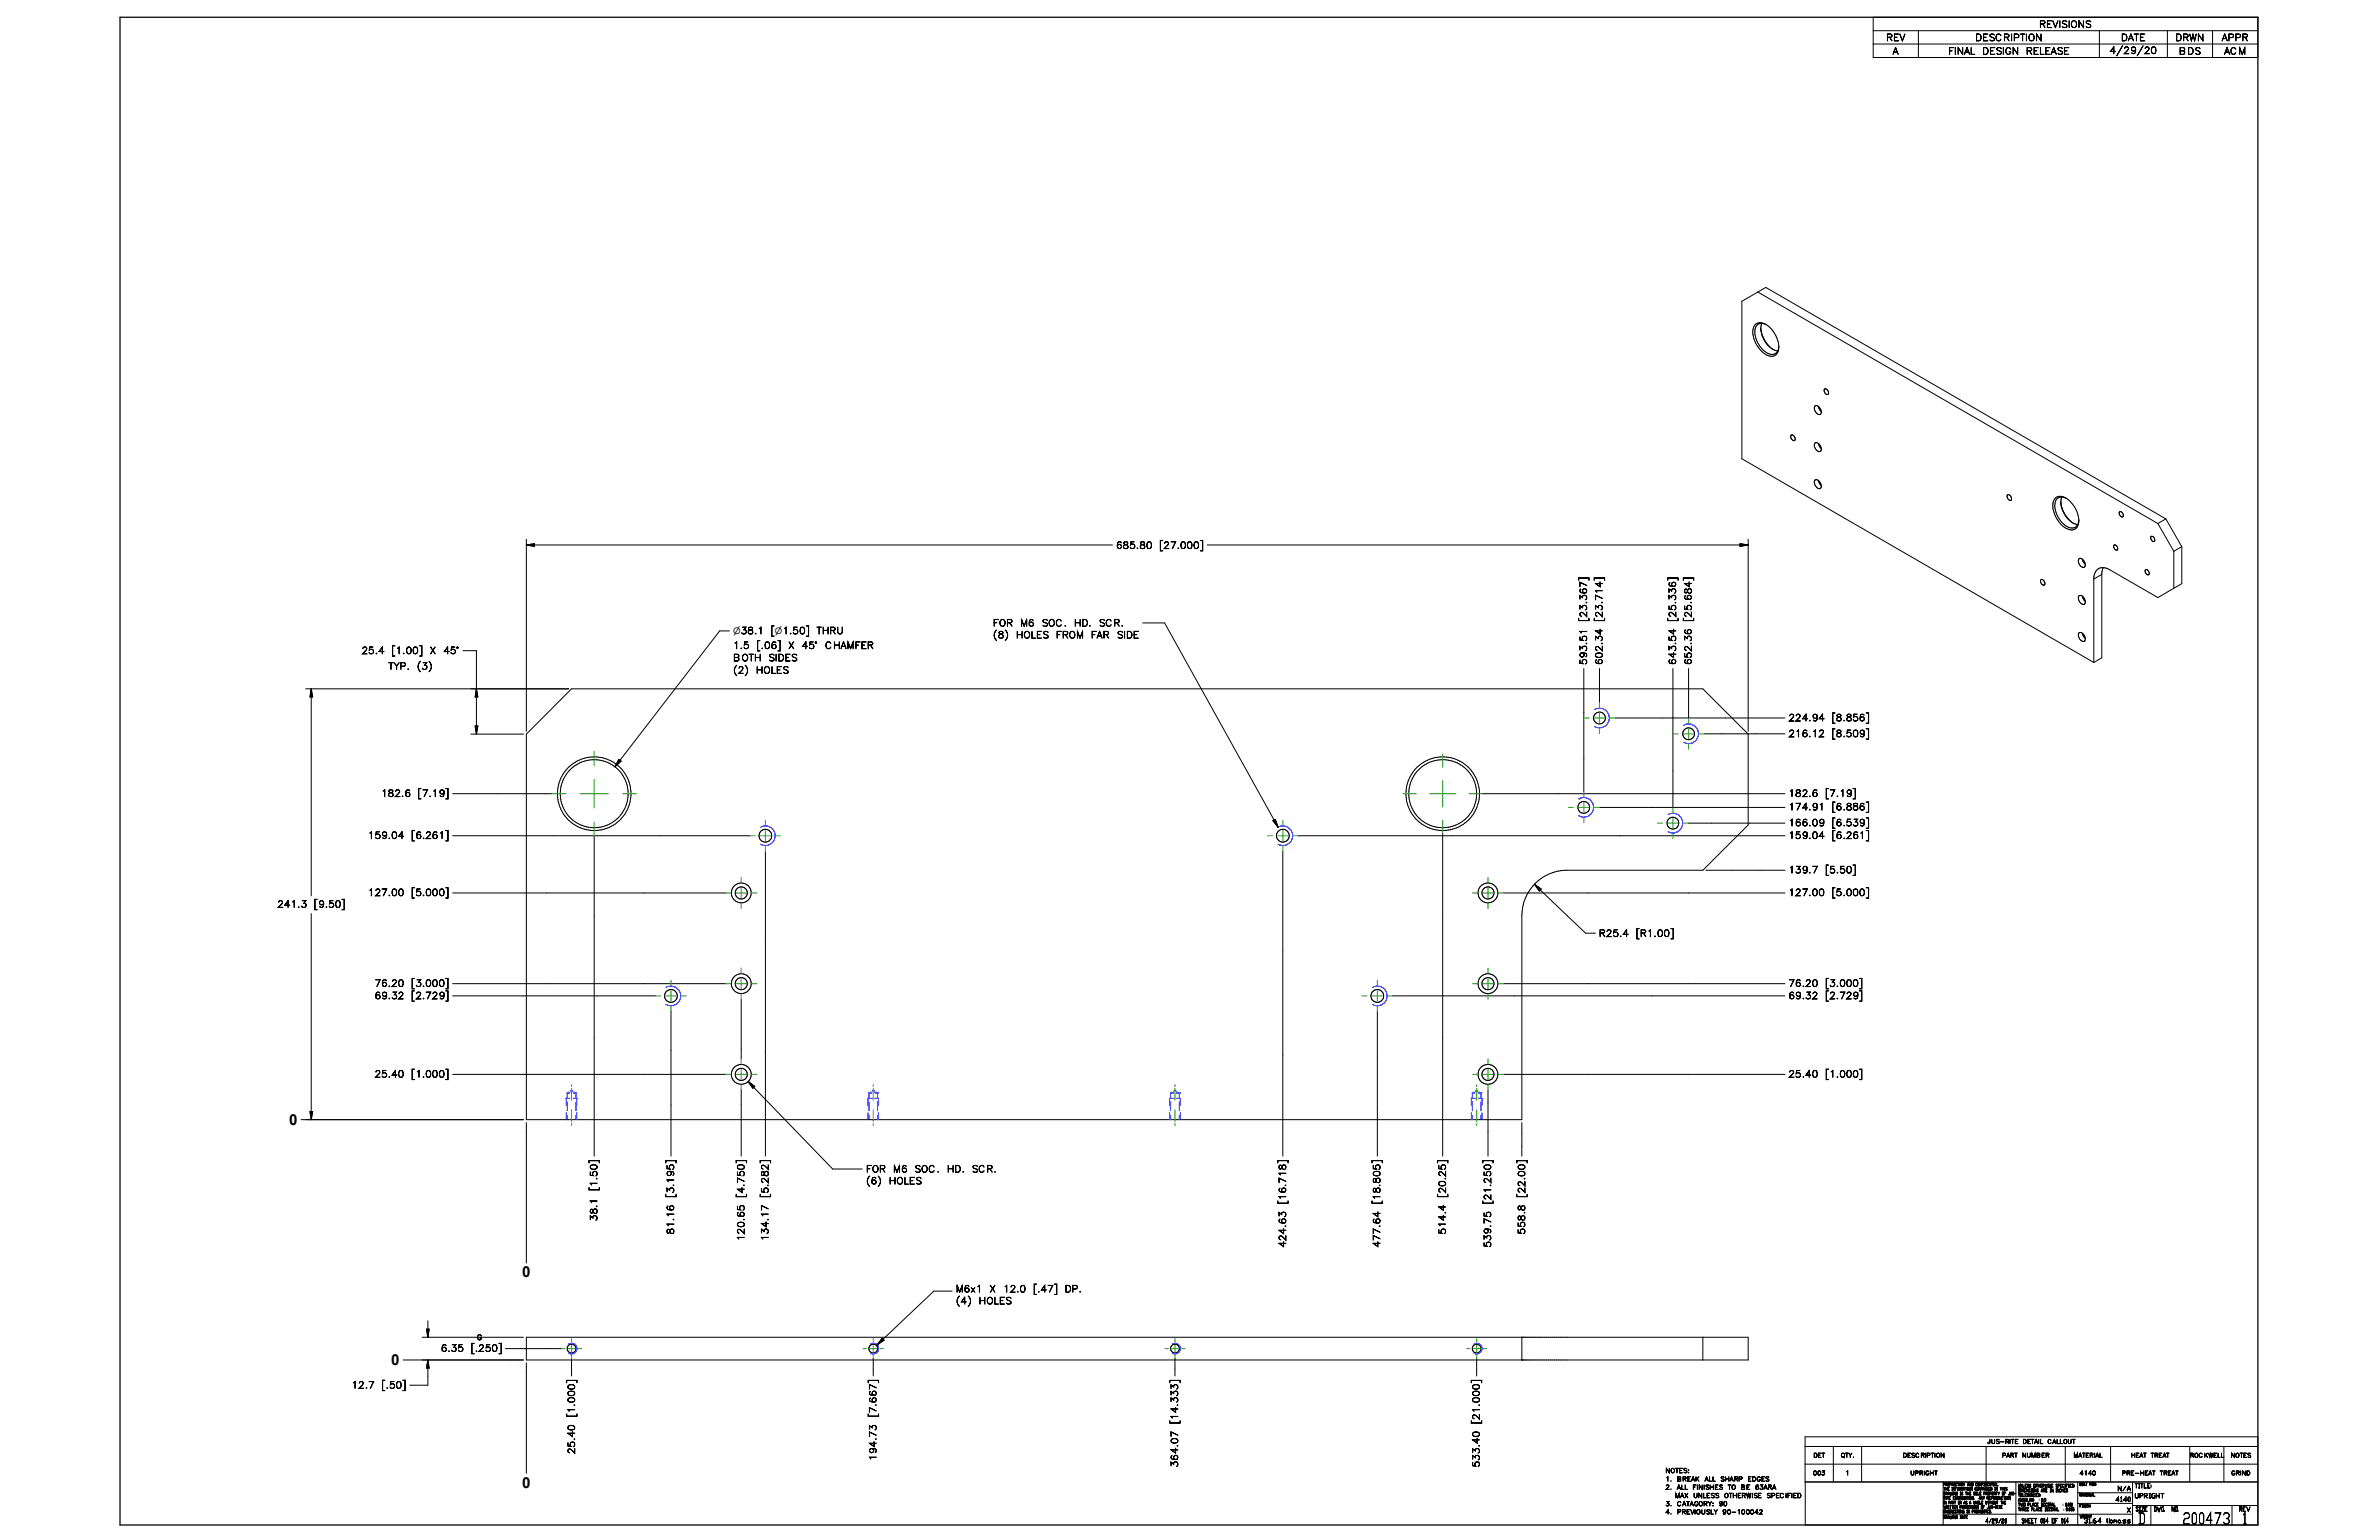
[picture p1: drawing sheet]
<svg xmlns="http://www.w3.org/2000/svg" width="432mm" height="279mm" viewBox="0 0 432 279" stroke-linecap="round" stroke-linejoin="round" font-family="sans-serif">
<defs><g id="words">
<g font-size="2.8">
<text x="52.5" y="204.1">0</text>
<text x="94.8" y="231.8">0</text>
<text x="71" y="247.7">0</text>
<text x="94.8" y="269.9">0</text>
<text x="387.9" y="276.5">D</text>
<text x="396.1" y="276.5">200473</text>
<text x="407" y="276.5">1</text>
</g>
<g font-size="1.7">
<text x="370.1" y="5">REVISIONS</text>
<text x="342.3" y="7.4">REV</text>
<text x="343.5" y="9.9">A</text>
<text x="353.6" y="9.9">FINAL</text>
<text x="358.5" y="7.4">DESCRIPTION</text>
<text x="359.8" y="9.9">DESIGN</text>
<text x="367.7" y="9.9">RELEASE</text>
<text x="382.9" y="9.7">4/29/20</text>
<text x="385" y="7.4">DATE</text>
<text x="394.8" y="7.4">DRWN</text>
<text x="395.5" y="9.9">BDS</text>
<text x="403.3" y="7.4">APPR</text>
<text x="403.7" y="9.9">ACM</text>
<text x="202.6" y="99.5">685.80</text>
<text x="210.4" y="99.5">[27.000]</text>
<text x="180.2" y="113.6">FOR</text>
<text x="185.2" y="113.6">M6</text>
<text x="189.1" y="113.6">SOC.</text>
<text x="194.9" y="113.6">HD.</text>
<text x="199.4" y="113.6">SCR.</text>
<text x="288" y="112.8" transform="rotate(-90 288 112.8)">[23.367]</text>
<text x="290.8" y="112.8" transform="rotate(-90 290.8 112.8)">[23.714]</text>
<text x="304.2" y="112.8" transform="rotate(-90 304.2 112.8)">[25.336]</text>
<text x="307" y="112.8" transform="rotate(-90 307 112.8)">[25.684]</text>
<text x="65.6" y="118.6">25.4</text>
<text x="71.1" y="118.6">[1.00]</text>
<text x="78" y="118.6">X</text>
<text x="80.5" y="118.6">45°</text>
<text x="133" y="117.7">1.5</text>
<text x="133" y="119.9">BOTH</text>
<text x="137.3" y="117.7">[.06]</text>
<text x="139.4" y="119.9">SIDES</text>
<text x="139.9" y="115">[n1.50]</text>
<text x="143" y="117.7">X</text>
<text x="145.5" y="117.7">45°</text>
<text x="148.2" y="115">THRU</text>
<text x="149.7" y="117.7">CHAMFER</text>
<text x="180.2" y="115.8">(8)</text>
<text x="184.4" y="115.8">HOLES</text>
<text x="191.6" y="115.8">FROM</text>
<text x="198" y="115.8">FAR</text>
<text x="202.7" y="115.8">SIDE</text>
<text x="70.5" y="121.5">TYP.</text>
<text x="75.6" y="121.5">(3)</text>
<text x="133" y="122.2">(2)</text>
<text x="137.2" y="122.2">HOLES</text>
<text x="288" y="120.6" transform="rotate(-90 288 120.6)">593.51</text>
<text x="290.8" y="120.6" transform="rotate(-90 290.8 120.6)">602.34</text>
<text x="304.2" y="120.6" transform="rotate(-90 304.2 120.6)">643.54</text>
<text x="307" y="120.6" transform="rotate(-90 307 120.6)">652.36</text>
<text x="324.6" y="130.8">224.94</text>
<text x="332.5" y="130.8">[8.856]</text>
<text x="324.6" y="133.7">216.12</text>
<text x="332.5" y="133.7">[8.509]</text>
<text x="69.2" y="144.5">182.6</text>
<text x="75.8" y="144.5">[7.19]</text>
<text x="324.6" y="144.5">182.6</text>
<text x="324.6" y="147">174.91</text>
<text x="324.6" y="149.9">166.09</text>
<text x="331.3" y="144.5">[7.19]</text>
<text x="332.5" y="147">[6.886]</text>
<text x="332.5" y="149.9">[6.539]</text>
<text x="66.8" y="152.1">159.04</text>
<text x="74.6" y="152.1">[6.261]</text>
<text x="324.6" y="152.1">159.04</text>
<text x="332.5" y="152.1">[6.261]</text>
<text x="324.6" y="158.4">139.7</text>
<text x="331.3" y="158.4">[5.50]</text>
<text x="50.3" y="164.6">241.3</text>
<text x="57" y="164.6">[9.50]</text>
<text x="66.8" y="162.5">127.00</text>
<text x="74.6" y="162.5">[5.000]</text>
<text x="324.6" y="162.5">127.00</text>
<text x="332.5" y="162.5">[5.000]</text>
<text x="290.2" y="169.9">R25.4</text>
<text x="296.9" y="169.9">[R1.00]</text>
<text x="68" y="179">76.20</text>
<text x="74.6" y="179">[3.000]</text>
<text x="324.6" y="179">76.20</text>
<text x="331.3" y="179">[3.000]</text>
<text x="68" y="181.2">69.32</text>
<text x="74.6" y="181.2">[2.729]</text>
<text x="324.6" y="181.2">69.32</text>
<text x="331.3" y="181.2">[2.729]</text>
<text x="68" y="195.5">25.40</text>
<text x="74.6" y="195.5">[1.000]</text>
<text x="324.6" y="195.5">25.40</text>
<text x="331.3" y="195.5">[1.000]</text>
<text x="157.2" y="212.7">FOR</text>
<text x="157.2" y="214.8">(6)</text>
<text x="161.3" y="214.8">HOLES</text>
<text x="162.1" y="212.7">M6</text>
<text x="165.9" y="212.7">SOC.</text>
<text x="171.9" y="212.7">HD.</text>
<text x="176.4" y="212.7">SCR.</text>
<text x="108.4" y="221.6" transform="rotate(-90 108.4 221.6)">38.1</text>
<text x="108.4" y="216.1" transform="rotate(-90 108.4 216.1)">[1.50]</text>
<text x="122.3" y="217.3" transform="rotate(-90 122.3 217.3)">[3.195]</text>
<text x="135.1" y="217.3" transform="rotate(-90 135.1 217.3)">[4.750]</text>
<text x="139.4" y="217.3" transform="rotate(-90 139.4 217.3)">[5.282]</text>
<text x="233.4" y="218.5" transform="rotate(-90 233.4 218.5)">[16.718]</text>
<text x="250.5" y="218.5" transform="rotate(-90 250.5 218.5)">[18.805]</text>
<text x="262.4" y="217.3" transform="rotate(-90 262.4 217.3)">[20.25]</text>
<text x="270.6" y="218.5" transform="rotate(-90 270.6 218.5)">[21.250]</text>
<text x="276.8" y="217.3" transform="rotate(-90 276.8 217.3)">[22.00]</text>
<text x="122.3" y="224" transform="rotate(-90 122.3 224)">81.16</text>
<text x="135.1" y="225.2" transform="rotate(-90 135.1 225.2)">120.65</text>
<text x="139.4" y="225.2" transform="rotate(-90 139.4 225.2)">134.17</text>
<text x="233.4" y="226.3" transform="rotate(-90 233.4 226.3)">424.63</text>
<text x="250.5" y="226.3" transform="rotate(-90 250.5 226.3)">477.64</text>
<text x="262.4" y="224" transform="rotate(-90 262.4 224)">514.4</text>
<text x="270.6" y="226.3" transform="rotate(-90 270.6 226.3)">539.75</text>
<text x="276.8" y="224" transform="rotate(-90 276.8 224)">558.8</text>
<text x="173.5" y="234.4">M6x1</text>
<text x="173.5" y="236.6">(4)</text>
<text x="177.6" y="236.6">HOLES</text>
<text x="179.6" y="234.4">X</text>
<text x="182.1" y="234.4">12.0</text>
<text x="187.5" y="234.4">[.47]</text>
<text x="193.2" y="234.4">DP.</text>
<text x="80" y="245.2">6.35</text>
<text x="85.5" y="245.2">[.250]</text>
<text x="63.8" y="251.9">12.7</text>
<text x="69.3" y="251.9">[.50]</text>
<text x="104.3" y="257.1" transform="rotate(-90 104.3 257.1)">[1.000]</text>
<text x="159" y="257.1" transform="rotate(-90 159 257.1)">[7.667]</text>
<text x="104.3" y="263.8" transform="rotate(-90 104.3 263.8)">25.40</text>
<text x="213.8" y="258.4" transform="rotate(-90 213.8 258.4)">[14.333]</text>
<text x="268.5" y="258.4" transform="rotate(-90 268.5 258.4)">[21.000]</text>
<text x="159" y="265" transform="rotate(-90 159 265)">194.73</text>
<text x="213.8" y="266.2" transform="rotate(-90 213.8 266.2)">364.07</text>
<text x="268.5" y="266.2" transform="rotate(-90 268.5 266.2)">533.40</text>
</g>
<text font-size="1.6" x="133.1" y="115">n38.1</text>
<text font-size="1.3" x="86.5" y="243.1">G</text>
<g font-size="1.1">
<text x="302.3" y="267.2">NOTES:</text>
<text x="302.3" y="268.7">1.</text>
<text x="304.4" y="268.7">BREAK</text>
<text x="309.4" y="268.7">ALL</text>
<text x="312.2" y="268.7">SHARP</text>
<text x="317.2" y="268.7">EDGES</text>
<text x="387.4" y="270">TITLE:</text>
<text x="302.3" y="270.2">2.</text>
<text x="302.3" y="273.2">3.</text>
<text x="302.3" y="274.7">4.</text>
<text x="304" y="271.7">MAX</text>
<text x="304.4" y="270.2">ALL</text>
<text x="304.4" y="273.2">CATAGORY:</text>
<text x="304.4" y="274.7">PREVIOUSLY</text>
<text x="307.2" y="270.2">FINISHES</text>
<text x="307.3" y="271.7">UNLESS</text>
<text x="311.9" y="273.2">90</text>
<text x="312.6" y="274.7">90-100042</text>
<text x="312.9" y="271.7">OTHERWISE</text>
<text x="313.6" y="270.2">TO</text>
<text x="316" y="270.2">BE</text>
<text x="318.5" y="270.2">63ARA</text>
<text x="320.6" y="271.7">SPECIFIED</text>
<text x="384" y="272.4">4140</text>
<text x="384.3" y="270.5">N/A</text>
<text x="386" y="274.4">X</text>
<text x="387.4" y="271.8">UPRIGHT</text>
<text x="387.6" y="274.2">SIZE</text>
<text x="390.9" y="274.2">DWG.</text>
<text x="394.1" y="274.2">NO.</text>
<text x="406.4" y="274.2">REV</text>
<text x="360.4" y="276.3">4/29/20</text>
<text x="366.9" y="276.3">SHEET 004 OF 014</text>
<text x="378.2" y="276.3">31.64</text>
<text x="382.3" y="276.3">lbmass</text>
</g>
<g font-size="1">
<text x="360.7" y="261.9">JUS-RITE</text>
<text x="367.1" y="261.9">DETAIL</text>
<text x="371.6" y="261.9">CALLOUT</text>
<text x="329.1" y="267.6">003</text>
<text x="329.2" y="264.4">DET</text>
<text x="334.1" y="264.4">QTY.</text>
<text x="335" y="267.6">1</text>
<text x="345.4" y="264.4">DESCRIPTION</text>
<text x="346.7" y="267.6">UPRIGHT</text>
<text x="363.4" y="264.4">PART</text>
<text x="367" y="264.4">NUMBER</text>
<text x="376.4" y="264.4">MATERIAL</text>
<text x="377.5" y="267.6">4140</text>
<text x="385.1" y="267.6">PRE-HEAT</text>
<text x="386.8" y="264.4">HEAT</text>
<text x="390.4" y="264.4">TREAT</text>
<text x="392" y="267.6">TREAT</text>
<text x="397.5" y="264.4">ROCKWELL</text>
<text x="404.9" y="264.4">NOTES</text>
<text x="405" y="267.6">GRIND</text>
</g>
<g font-size=".7">
<text x="352.7" y="269.6">PROPRIETARY AND CONFIDENTIAL</text>
<text x="366.3" y="269.8">UNLESS OTHERWISE SPECIFIED:</text>
<text x="377.4" y="269.5">GD&amp;T PER:</text>
<text x="352.7" y="272.9">IN PART OR AS A WHOLE WITHOUT THE</text>
<text x="352.7" y="275.5">DRAWING DATE</text>
<text x="352.7" y="270.4">THE INFORMATION CONTAINED IN THIS</text>
<text x="352.7" y="271.2">DRAWING IS THE SOLE PROPERTY OF JUS-</text>
<text x="352.7" y="272">RITE ENGINEERING.</text>
<text x="352.7" y="273.7">WRITTEN PERMISSION OF JUS-RITE</text>
<text x="352.7" y="274.5">ENGINEERING IS PROHIBITED.</text>
<text x="359.2" y="272">ANY REPRODUCTION</text>
<text x="366.3" y="270.7">DIMENSIONS ARE IN INCHES</text>
<text x="366.3" y="271.5">TOLERANCES:</text>
<text x="366.3" y="272.4">ANGULAR:</text>
<text x="366.3" y="273.3">TWO PLACE DECIMAL</text>
<text x="366.3" y="274.1">THREE PLACE DECIMAL</text>
<text x="370" y="272.4">`0.5</text>
<text x="374.4" y="273.2">`0.010</text>
<text x="374.5" y="274.1">`0.005</text>
<text x="377.5" y="275.4">WEIGHT</text>
<text x="377.5" y="271.5">MATERIAL</text>
<text x="377.5" y="273.5">FINISH</text>
</g>
</g></defs>
<g fill="none" stroke="#00f" stroke-width=".18">
<path d="M289.4 128.7a1.78 1.78 0 0 1 2.7 1.6 1.78 1.78 0 0 1-2.7 1.5M305.6 131.6a1.78 1.78 0 0 1 2.7 1.5 1.78 1.78 0 0 1-2.7 1.6M138 150.1a1.78 1.78 0 0 1 2.7 1.5 1.78 1.78 0 0 1-2.7 1.6M231.9 150.1a1.78 1.78 0 0 1 2.7 1.5 1.78 1.78 0 0 1-2.7 1.6M286.6 148h.1M286.6 144.9h.1M286.6 144.9a1.77 1.77 0 0 1 2.6 1.6 1.77 1.77 0 0 1-2.6 1.5M302.8 147.8a1.78 1.78 0 0 1 2.6 1.5 1.78 1.78 0 0 1-2.6 1.6M120.9 179.2a1.79 1.79 0 0 1 2.7 1.5 1.79 1.79 0 0 1-2.7 1.5M249.1 179.2a1.78 1.78 0 0 1 2.7 1.5 1.78 1.78 0 0 1-2.7 1.5M102.8 199.3h.1M102.8 199.3v1.3"/>
<path d="M102.8 199.3h.6M102.9 198.3h.1M102.9 198.3h.6M102.9 198.3v.8M102.9 199.9v1.6M103.2 198.1l-.3 .2M103.5 198l.2-.2 .3 .2M104 198.3h.6M104.1 199.3h.1M104.1 199.3h.6M104.3 198.1l.3 .2M104.6 198.3v.8"/>
<path d="M104.6 199.9v1.6M104.7 199.3h.1M104.7 199.3v1.3M120.9 182.2h.1M157.5 199.3h.1M157.5 199.3v1.3M157.6 199.3h.6M157.7 198.3h.5M157.7 198.3v.8M157.7 199.9v1.6M158 198.1l-.3 .2M158.2 199.3h.1"/>
<path d="M158.2 198l.3-.2 .3 .2M158.8 198.3h.5M158.8 199.3h.1M158.8 199.3h.7v1.3M159 198.1l.3 .2M159.3 198.3h.1M159.3 198.3v.8M159.3 199.9v1.6M212.3 199.3h.1M212.3 199.3v1.3M212.3 199.3h.6M212.5 198.3h.5"/>
<path d="M212.5 198.3v.8M212.5 199.9v1.6M212.7 198.1l-.2 .2M212.9 199.3h.1M213 198l.3-.2 .2 .2M213.5 198.3h.5M213.6 199.3h.1M213.6 199.3h.6v1.3M213.8 198.1l.2 .2M214 198.3h.1M214 198.3v.8M214 199.9v1.6"/>
<path d="M267.1 199.3h.1M267.1 199.3v1.3M267.1 199.3h.6M267.2 198.3h.5M267.2 198.3v.8M267.2 199.9v1.6M267.5 198.1l-.3 .2M267.7 199.3h.1M267.7 198l.3-.2 .3 .2M268.3 198.3h.5M268.4 199.3h.1M268.4 199.3h.6"/>
<path d="M268.6 198.1l.2 .2M268.8 198.3h.1M268.8 198.3v.8M268.8 199.9v1.6M269 199.3h.1M269 199.3v1.3M102.8 201.9v1.2M102.9 202.4v.7M104.6 202.4v.7M104.7 201.9v1.2M157.5 201.9v1.2M157.7 202.4v.7"/>
<path d="M159.3 202.4v.7M159.5 201.9v1.2M212.3 201.9v1.2M212.5 202.4v.7M214 202.4v.7M214.2 201.9v1.2M267.1 201.9v1.2M267.2 202.4v.7M268.8 202.4v.7M269 201.9v1.2M103.3 245.5h.1M103.3 243.8h.1"/>
<path d="M103.3 243.8a.97 .97 0 0 1 1.4 .9 .97 .97 0 0 1-1.4 .8M158 243.8a.97 .97 0 0 1 1.5 .9 .97 .97 0 0 1-1.5 .8M212.8 245.5h.1M212.8 243.8a.97 .97 0 0 1 1.4 .9 .97 .97 0 0 1-1.4 .8M267.5 243.8a.97 .97 0 0 1 1.5 .9 .97 .97 0 0 1-1.5 .8"/>
</g>
<g fill="none" stroke="#000" stroke-width=".18">
<path d="M340 3.1h69.8v7.3h-69.8zM340 5.6h69.8M340 8h69.8M348.2 5.6v4.8M381.1 5.6v4.8M393.4 5.6v4.8M401.6 5.6v4.8M318.5 59a1.5 1.5 0 0 1 2.1-.1 5 5 0 0 1 2.2 4.8 1.41 1.41 0 0 1-2.4 .6 4.9 4.9 0 0 1-2.1-4.8zM319.1 53l72.6 42M319.6 59.5a5.5 5.5 0 0 0 2.1 3.8M319.8 58.7a4.1 4.1 0 0 0 1.4 4.2M320.2 58.8a1.23 1.23 0 0 0-1.7 1.2 4.4 4.4 0 0 0 3.1 4.3 1.28 1.28 0 0 0 1.3-1.4"/>
<path d="M320.4 58.8l.2 .1M321.3 63l.4 .3M321.7 63.3l1 .4M325.1 78.9a.64 .64 0 0 1 .6 .4 .64 .64 0 0 1 0 .6l-.4-.1-.2-.2-.1-.3zM329.5 73.6a1.07 1.07 0 0 1 1.1 1.3 .49 .49 0 0 1-.5 .3 .49 .49 0 0 1-.5-.4l-.2-.3a.69 .69 0 0 1 .1-.9zM330 73.7l.2 .6 .4 .4M331.2 70.6a.65 .65 0 0 1 .6 .3 .65 .65 0 0 1-.1 .7 .7 .7 0 0 1-.5-1zM95.5 97.9v34.8M95.5 98.9h106.4M95.5 98.9l1.5-.3v.5zM219.1 98.9h98.2M315.8 98.6l1.5 .3-1.5 .2z"/>
<path d="M317.3 97.9v34.8M329.5 80.4a1.02 1.02 0 0 1 .9 1.5 1.07 1.07 0 0 1-.9-1.5zM329.5 87.1a1.02 1.02 0 0 1 .9 1.5 1.07 1.07 0 0 1-.9-1.5zM330 87.2l.2 .5 .4 .4M330 80.5l.2 .5 .4 .4M364.4 89.8a.64 .64 0 0 1 .6 .3 .64 .64 0 0 1 0 .7l-.4-.1-.3-.4zM373 90.4a1.96 1.96 0 0 1 2.7 .6 4.6 4.6 0 0 1 1.4 4.4 1.44 1.44 0 0 1-2.2 .4 5 5 0 0 1-2.2-4.8zM374 91a4.7 4.7 0 0 0 2.3 3.9M374.2 90.2a4 4 0 0 0 1.3 4l.8 .7M375.1 90.4a1.31 1.31 0 0 0-1.5-.1 1.31 1.31 0 0 0-.6 1.4 4.4 4.4 0 0 0 3 4.1 1.31 1.31 0 0 0 1.3-1.5M376.3 94.9l.8 .3M383.7 98.9a.53 .53 0 0 1 .6 .3 .53 .53 0 0 1-.1 .6l-.4-.3z"/>
<path d="M384.8 92.8l.2 .1 .3 .2a.33 .33 0 0 1 .1 .5 .33 .33 0 0 1-.4 .2l-.3-.4-.1-.4zM390.4 97.4a.55 .55 0 0 1 .6 .2 .55 .55 0 0 1 0 .7l-.5-.2-.1-.4zM391.7 95l2.9 5M393.1 94.1l-72.6-42-4.3 2.6v28.5l63.8 37M393.1 94.1l2.9 5.1M393.1 94.1l-1.4 .9M396 99.2v6.7l-4.3 2.5-8.8-5a1.75 1.75 0 0 0-1.9-.3 1.75 1.75 0 0 0-1 1.7v15.4M396 99.2l-1.4 .8M84 118.1h2.5v15.1M132.4 114.5h-1.8l-19 24.6M207.4 113h4l20.6 37.1M370.4 105.2a.63 .63 0 0 1 .6 .3 .63 .63 0 0 1 0 .6l-.4-.1-.3-.6z"/>
<path d="M377.3 108.1a.99 .99 0 0 1 1.2 1.3 .59 .59 0 0 1-.7 .2 .59 .59 0 0 1-.4-.6l-.2-.5zM377.3 101.4a.7 .7 0 0 1 1.1 .6 .65 .65 0 0 1-.2 .9 1.18 1.18 0 0 1-.9-1.5zM377.3 114.8a.99 .99 0 0 1 1.2 1.3 .59 .59 0 0 1-.7 .2 .59 .59 0 0 1-.4-.5l-.2-.6zM378 108.2l.2 .5 .3 .4M378 114.9l.2 .6 .3 .3M378 101.4l.2 .6 .3 .4M381.5 104.2l-1.5 .9M381.7 103l-.2 1v15.4l-1.5 .8M389.4 103.4a.56 .56 0 0 1 .6 .3 .56 .56 0 0 1-.1 .6l-.3-.1a.63 .63 0 0 1-.2-.8zM394.6 100v6.7M55.5 125h47.7M56.5 125v37.5"/>
<path d="M56.5 125l.2 1.4h-.4zM85.5 133.2h9.5M86.2 131.7h.5l-.2 1.5zM86.5 125l.2 1.4h-.5zM103.7 125h205.4l8.2 8.2v16.5l-8.2 8.2h-25a8.3 8.3 0 0 0-7.9 8.2v37h-180.7v-69.9zM112.3 137.8l.4 .3-1.1 1zM287.5 121.3v22.4M290.3 121.3v6.2M293.1 130.3h30.9M303.6 121.3v25.2M306.5 121.3v9M309.3 133.1h14.7"/>
<path d="M82.2 151.6h25.6M82.2 144h18M107.8 151.7v58.1M107.9 151.6h28.2M138.9 154.4v55.4M231 148.9l.5-.2 .5 1.4zM232.8 154.4v55.4M235.7 151.6h67.9M261.9 151.2v58.6M269 144h18.4M287.5 144h36.5M290.3 146.5h33.7"/>
<path d="M303.7 151.6h20.3M306.4 149.3h17.6M309.6 157.9h14.4M56.5 165.7v37.4M82.2 178.5h39.5M82.2 162h49.5M121.8 178.5h9.9M272.9 178.5h51.1M272.9 162h51.1M278.5 160.4l9.3 8.9h1.8M278.5 160.4l1.2 .9-.3 .4zM82.2 180.7h36.8"/>
<path d="M82.2 194.9h49.5M121.8 183.5v26.3M134.5 181.3v10.8M134.5 197.7v12.1M135.8 196.2l15.3 15.9h5.4M135.8 196.2l1.2 .9-.4 .3zM250 183.5v26.3M252.8 180.7h17.2M270.1 197.7v12.1M270.1 180.7h53.9M272.9 194.9h51.1M54.6 203.1h40.4"/>
<path d="M56.3 201.7h.4l-.2 1.4zM95.5 203.7v25.5M276.2 203.7v6.1M77.7 239.6v3M172.8 234.2h-3.3l-10.3 9.8M73.2 246.7h21.8M76.6 242.6h18.4M77.4 241.1h.5l-.2 1.5zM77.7 246.7v4.6h-3.3M77.7 246.7l.2 1.5h-.5zM91.8 244.7h10.1M95.5 242.6h221.8v4.1h-221.8z"/>
<path d="M95.5 247.2v20.1M103.7 246.5v3.1M158.5 246.5v3.1M160.1 242.8l.4 .4-1.3 .8zM213.3 246.5v3.1M268 246.5v3.1M276.2 242.6v4.1M309.1 242.6v4.1M327.6 262.4h82.2M327.6 265.6h82.2M327.7 268.9v7.8h82.1v-16h-82.2v8.2h82.2M332.8 262.4v6.5"/>
<path d="M337.9 262.4v6.5M352.7 268.9v7.8M352.7 274.7h34.4M360.5 262.4v6.5M365.9 268.9v7.8M374.9 262.4v6.5M377.1 270.8h10M377.1 272.8h10M377.1 268.9v7.8M383.1 262.4v6.5M387.1 273.1h22.7M387.1 268.9v7.8"/>
<path d="M390.4 273.1v3.6M397.5 262.4v6.5M403.6 262.4v6.5M405.1 273.1v3.6"/>
<circle cx="290.3" cy="130.3" r="1.07"/>
<circle cx="306.5" cy="133.1" r="1.07"/>
<circle cx="107.9" cy="144" r="6.7"/>
<circle cx="107.9" cy="144" r="6.2"/>
<circle cx="138.9" cy="151.6" r="1.16"/>
<circle cx="232.8" cy="151.6" r="1.16"/>
<circle cx="261.9" cy="144" r="6.7"/>
<circle cx="261.9" cy="144" r="6.2"/>
<circle cx="287.5" cy="146.5" r="1.07"/>
<circle cx="303.6" cy="149.3" r="1.07"/>
<circle cx="134.5" cy="162" r="1.1"/>
<circle cx="134.5" cy="162" r="1.8"/>
<circle cx="134.5" cy="178.5" r="1.8"/>
<circle cx="134.5" cy="178.5" r="1.1"/>
<circle cx="270.1" cy="162" r="1.8"/>
<circle cx="270.1" cy="178.5" r="1.09"/>
<circle cx="270.1" cy="178.5" r="1.8"/>
<circle cx="270.1" cy="162" r="1.1"/>
<circle cx="121.8" cy="180.7" r="1.16"/>
<circle cx="134.5" cy="194.9" r="1.8"/>
<circle cx="134.6" cy="194.9" r="1.09"/>
<circle cx="250" cy="180.7" r="1.16"/>
<circle cx="270.1" cy="194.9" r="1.8"/>
<circle cx="270.1" cy="194.9" r="1.1"/>
<circle cx="103.7" cy="244.7" r=".8"/>
<circle cx="158.5" cy="244.7" r=".79"/>
<circle cx="213.3" cy="244.7" r=".8"/>
<circle cx="268" cy="244.7" r=".8"/>
</g>
<path d="M21.8 3.1h388v273.6h-388z" fill="none" stroke="#000" stroke-width=".23"/>
<g fill="#000" stroke="#000" stroke-width=".18">
<path d="M95.5 98.9l1.5-.3v.5zM315.8 98.6l1.5 .3-1.5 .2zM56.5 125l.2 1.4h-.4zM86.2 131.7h.5l-.2 1.5zM86.5 125l.2 1.4h-.5zM112.3 137.8l.4 .3-1.1 1zM231 148.9l.5-.2 .5 1.4zM278.5 160.4l1.2 .9-.3 .4zM135.8 196.2l1.2 .9-.4 .3zM56.3 201.7h.4l-.2 1.4zM77.4 241.1h.5l-.2 1.5zM77.7 246.7l.2 1.5h-.5z"/>
<path d="M160.1 242.8l.4 .4-1.3 .8z"/>
</g>
<g fill="none" stroke="#23a718" stroke-width=".18">
<path d="M107.8 136.3v2.6M261.9 136.8v2.4M287.5 130.3h.9M289.4 130.3h1.9M290.3 127.5v.9M290.3 129.3v1.9M290.3 132.1v1M292.2 130.3h.9M303.7 133.1h.9M305.5 133.1h1.9M306.5 130.3v1M306.5 132.2v1.9"/>
<path d="M306.5 135v.9M308.4 133.1h.9M100.2 144h2.5M105.3 144h5.1M107.8 141.4v5.2M107.8 149.1v2.6M113 144h2.5M134.5 159.2v.9M136.1 151.6h.9M138 151.6h1.9M138.9 148.8v.9M138.9 150.7v1.9"/>
<path d="M138.9 153.5v.9M140.8 151.6h.9M230 151.6h1M231.9 151.6h1.9M232.8 148.8v.9M232.8 150.7v1.9M232.8 153.5v.9M234.7 151.6h1M254.7 144h2.4M259.5 144h4.8M261.9 141.6v4.8M261.9 148.8v2.4"/>
<path d="M266.7 144h2.3M270.1 159.2v.9M284.7 146.5h.9M286.5 146.5h1.9M287.5 143.7v.9M287.5 145.5v1.9M287.5 148.3v1M289.3 146.5h1M300.8 149.3h1M302.7 149.3h1.9M303.6 146.5v1M303.6 148.4v1.9"/>
<path d="M303.6 151.2v.9M305.5 149.3h.9M121.8 177.9v.9M121.8 179.8v1.8M131.7 178.5h1M131.7 162h1M133.6 178.5h1.9M133.6 162h1.9M134.5 161.1v1.8M134.5 163.9v.9M134.5 175.6v1M134.5 177.5v1.9"/>
<path d="M136.4 178.5h1M136.4 162h1M250 177.9v.9M250 179.8v1.8M267.3 178.5h.9M267.3 162h.9M269.1 178.5h1.9M269.1 162h1.9M270.1 161.1v1.8M270.1 163.9v.9M270.1 175.6v1M270.1 177.5v1.9"/>
<path d="M272 178.5h.9M272 162h.9M103.7 196.8v.3M103.7 197.5v2.1M119 180.7h.9M120.8 180.7h1.9M121.8 182.6v.9M123.6 180.7h1M131.7 194.9h1M133.6 194.9h1.9M134.5 180.3v1M134.5 192.1v.9"/>
<path d="M134.5 194v1.9M134.5 196.8v.9M136.4 194.9h1M158.5 196.8v.3M158.5 197.5v2.1M213.3 196.8v.3M213.3 197.5v2.1M247.2 180.7h.9M249.1 180.7h1.8M250 182.6v.9M251.9 180.7h.9M267.3 194.9h.9"/>
<path d="M268 196.8v.3M268 197.5v2.1M269.1 194.9h1.9M270.1 180.3v1M270.1 192.1v.9M270.1 194v1.9M270.1 196.8v.9M272 194.9h.9M103.7 201.4v2.1M103.7 203.8v.4M158.5 201.4v2.1M158.5 203.8v.4"/>
<path d="M213.3 201.4v2.1M213.3 203.8v.4M268 201.4v2.1M268 203.8v.4M101.9 244.7h.6M103.1 244.7h1.2M103.7 242.8v.7M103.7 244.1v1.2M103.7 245.9v.6M105 244.7h.6M156.7 244.7h.6M157.9 244.7h1.2"/>
<path d="M158.5 242.8v.7M158.5 244.1v1.2M158.5 245.9v.6M159.7 244.7h.6M211.4 244.7h.6M212.7 244.7h1.2M213.3 242.8v.7M213.3 244.1v1.2M213.3 245.9v.6M214.5 244.7h.6M266.2 244.7h.6M267.4 244.7h1.2"/>
<path d="M268 242.8v.7M268 244.1v1.2M268 245.9v.6M269.2 244.7h.7"/>
</g>
<use href="#words"/>
</svg>
